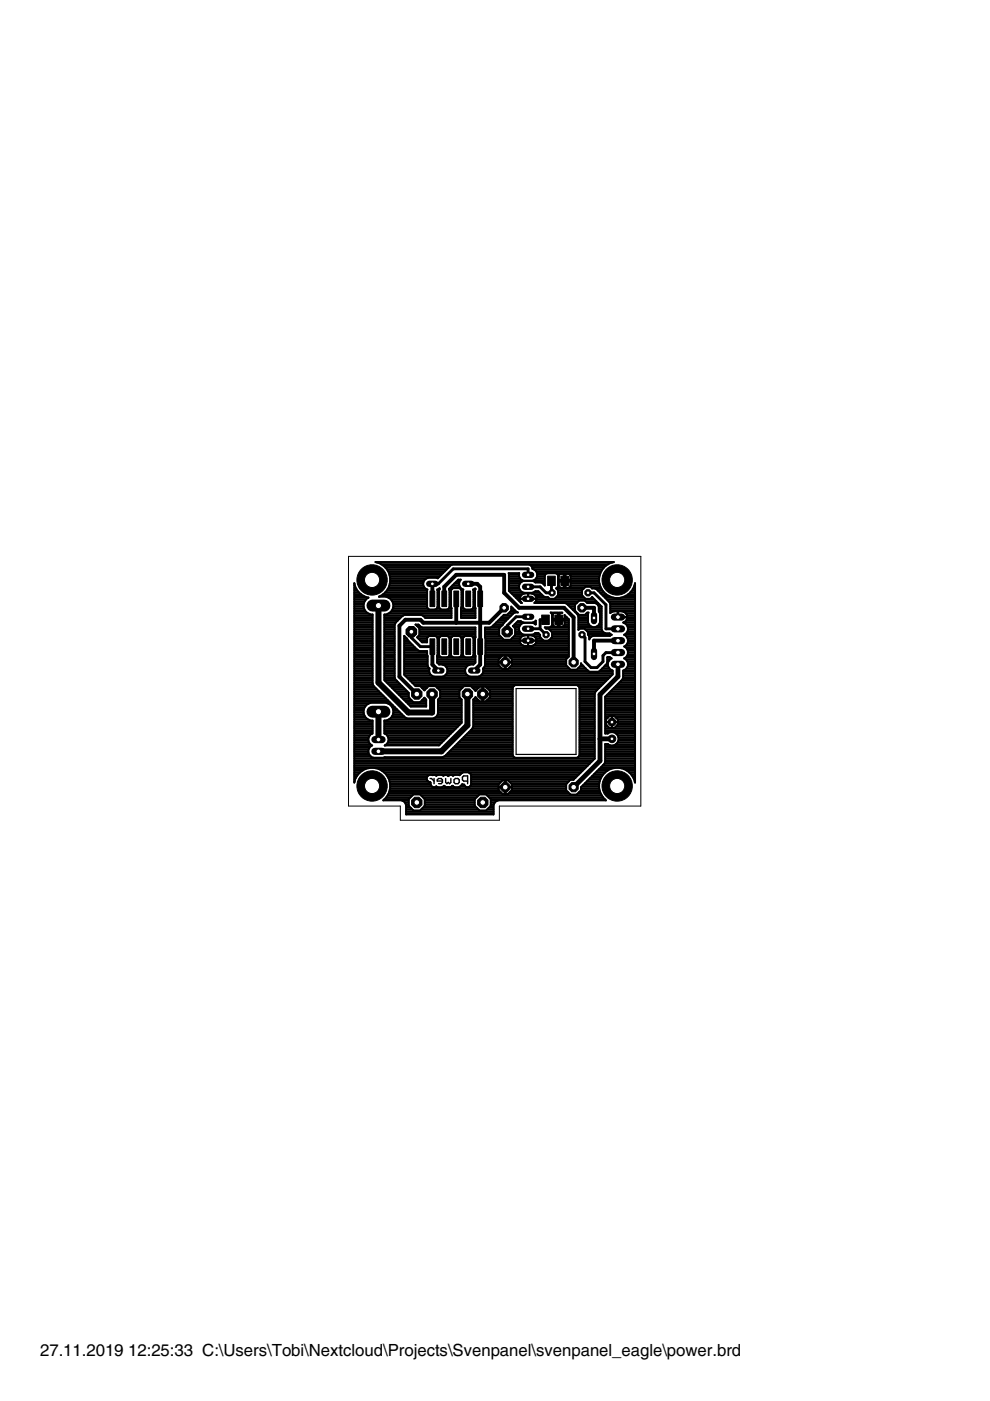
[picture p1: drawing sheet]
<svg xmlns="http://www.w3.org/2000/svg" width="210mm" height="297mm" viewBox="0 0 210 297" stroke-linecap="round" stroke-linejoin="round" font-family="sans-serif">
<defs><g id="words">
<g font-size="4.1">
<text x="8.5" y="287.5">27.11.2019</text>
<text x="27.2" y="287.5">12:25:33 C:\Users\Tobi\Nextcloud\Projects\Svenpanel\svenpanel_eagle\power.brd</text>
</g>
</g></defs>
<path d="M91.2 165.1h.3l.5 .5M92 165.1v1.1M93.8 165.6h-1.1v-.3l.3-.2h.5l.3 .2v.6l-.3 .3h-.5M94.5 165.1v.8l.3 .3 .2-.3 .3 .3 .3-.3v-.8M96.5 165.1h.6l.3 .2v.6l-.3 .3h-.6l-.2-.3v-.6zM99.1 165.6h-.8l-.3-.3v-.5l.3-.3h.8v1.7" fill="none" stroke="#000" stroke-width=".3"/>
<g fill="#000" stroke="#000" stroke-width=".21">
<path d="M91.2 125.3h1v3.3h-1zM91.2 135.4h1v3.3h-1zM93.7 125.3h1v3.3h-1zM93.7 135.4h1v3.3h-1zM96.2 125.3h1v3.3h-1zM96.2 135.4h1v3.3h-1zM98.8 125.3h1v3.3h-1zM98.8 135.4h1v3.3h-1zM101.3 125.3h1v3.3h-1zM101.3 135.4h1v3.3h-1zM114.9 130.4h1.6v2h-1.6zM116.1 122.2h1.6v1.9h-1.6z"/>
<path d="M117.6 130.4h1.7v2h-1.7zM118.9 122.2h1.6v1.9h-1.6z"/>
</g>
<path d="M80.2 128.4v16.3l6.4 6.4h5v-3.9M98.6 123.8h1.3M80.2 150.9v5.9M99.1 147.2v6.6l-5.5 5.5h-13.4" fill="none" stroke="#000" stroke-width="1.3"/>
<g fill="none" stroke="#000" stroke-width=".42">
<path d="M79.9 119.3h49.9M80.8 119.6h48.1M81.4 120h14M112.6 120h15.8M75.1 127.9h2.1M75.1 139.1h3.9M75.1 132.4h3.9M75.1 134.6h3.9M75.1 134.2h3.9M75.1 131.6h3.9M75.1 130.9h3.9M75.1 139.8h3.9"/>
<path d="M75.1 139.5h3.9M75.1 138.7h3.9M75.1 138.3h3.9M75.1 138h3.9M75.1 137.6h3.9M75.1 137.2h3.9M75.1 136.8h3.9M75.1 136.5h3.9M75.1 136.1h3.9M75.1 135.7h3.9M75.1 135.3h3.9M75.1 135h3.9"/>
<path d="M75.1 133.9h3.9M75.1 133.5h3.9M75.1 133.1h3.9M75.1 132.7h3.9M75.1 132h3.9M75.1 131.2h3.9M75.1 130.5h3.9M75.1 130.1h3.1M75.1 129.7h2.5M75.1 129.4h2.2M75.1 129h2.1M75.1 128.6h2"/>
<path d="M75.1 128.2h2M75.1 127.5h2.2M75.1 127.1h2.5M75.1 126.7h3M75.1 126.4h2.1M75.1 126h1.4M75.1 125.6h1M75.1 125.2h.7M75.1 124.9h.5M75.1 124.5h.3M75.1 124.1h.1M75.1 123.7h.1"/>
<path d="M76.5 126l.9 .5 .7 .2a1.88 1.88 0 0 0-1 2.1 1.88 1.88 0 0 0 1.9 1.5v14.7l.2 .4 6.7 6.7 .4 .2h5.6l.8-.5 .2-.5v-3l.4-.4v-1.4l-1-1M76.5 126l-.7-.7-.5-.9-.2-.7v42.2a3.9 3.9 0 0 1 5.8-2.5 3.9 3.9 0 0 1 .4 6.3h3.8l.5 .2 .5 .8v2h18.5v-2l.6-.8 .4-.2h22.9a3.9 3.9 0 0 1 .3-6.4 3.9 3.9 0 0 1 5.8 2.6v-42.2a3.8 3.8 0 0 1-6.1 2.3M80.6 126.4h10M81.2 126l-.9 .5h1.6a1.9 1.9 0 0 1 1.5 2.1 1.9 1.9 0 0 1-1.9 1.7v13.9l5.6 5.6h3.3v-1.5l-.4-.4-.9 1M81.3 126h9.3M81.5 139.1h2.2M81.5 132.4h2.2M81.5 134.6h2.2M81.5 134.2h2.2M81.5 131.6h2.8M81.5 130.9h3.5M81.5 139.8h2.2"/>
<path d="M81.5 139.5h2.2M81.5 138.7h2.2M81.5 138.3h2.2M81.5 138h2.2M81.5 137.6h2.2M81.5 137.2h2.2M81.5 136.8h2.2M81.5 136.5h2.2M81.5 136.1h2.2M81.5 135.7h2.2M81.5 135.3h2.2M81.5 135h2.2"/>
<path d="M81.5 133.9h2.2M81.5 133.5h2.2M81.5 133.1h2.2M81.5 132.7h2.2M81.5 132h2.4M81.5 131.2h3.2M81.5 130.5h4M81.6 125.6h9M81.7 120.4h13.3M82 125.2h8.6M82 120.8h12.7M82.2 124.9h8.1"/>
<path d="M82.3 121.1h12M82.3 130.1h13.4M82.4 126.7h8.2M82.4 124.5h7.5M82.5 121.5a3.9 3.9 0 0 1-1.3 4.5M82.5 121.5a3.9 3.9 0 0 0-2.9-2.3h50.6a3.8 3.8 0 0 0-3.1 2.9 3.8 3.8 0 0 0 1.4 3.9M82.5 121.5h11.4M82.5 124.1h7.3M82.6 121.9h11M82.6 123.7h7.1M82.7 122.3h10.5M82.7 123h7.3"/>
<path d="M82.7 123.4h7.1M82.7 122.6h7.8M82.8 129.7h12.9M82.9 127.1h7.7M83.1 129.4h12.6M83.2 127.5h7.4M83.3 129h7.4M83.3 127.9h7.3M83.4 128.6h7.2M83.4 128.2h7.2M85.7 139.1h5M85.7 139.8h5"/>
<path d="M85.7 139.5h5M85.7 138.7h4.9M85.7 138.3h4.9M85.7 138h3.1M85.7 137.6h2.6M85.7 137.2h2.2M85.7 136.8h1.9M85.7 136.5h1.5M85.7 136.1h1.1M85.7 135.7h.7M85.7 135.3h.5M85.7 135h.2"/>
<path d="M86.4 135.7l2.2 2.2 .3 .1h1.7v1.1M86.4 135.7l-.7-.9v8.3l2.4 2.4h20.8M88.4 132.7h.6M88.6 135h2.2M88.7 135.3h1.9M88.8 133.1h12M88.9 132.6h.1M88.9 134.6h11.9M88.9 134.2h11.9M88.9 133.9h11.9M88.9 133.5h11.9M89 135.7h1.6"/>
<path d="M89.4 136.1h1.2M89.6 130.5h6.1M90 130.9h5.7M90.6 135.3l.4-.4h1.3l.5 .4M90.7 139.1v2l.4 .7-.1 .6M92.6 135h.7M92.6 129h.6M92.7 139.1h.5M92.7 139.1v1.4l.4 .4a1.33 1.33 0 0 1 1.7 .9 1.33 1.33 0 0 1-.9 1.6h-1.9l-.5-.1-.5-.9M92.7 139.1h.1M92.7 139.8h8.1M92.7 139.5h8.1"/>
<path d="M92.8 127.9h.3M92.8 135.3l-.1 3.8M92.8 138.7h.3M92.8 138.3h.3M92.8 138h.3M92.8 137.6h.3M92.8 137.2h.3M92.8 136.8h.3M92.8 136.5h.3M92.8 136.1h.3M92.8 135.7h.3M92.8 135.3h.3"/>
<path d="M92.8 128.6h.3M92.8 128.2h.3M92.8 127.5h.3M92.8 127.1h.3M92.8 126.7h.3M92.8 126.4h.3M92.8 126h.3M92.8 125.6h.3M92.8 125.2h.3M93 124.9h.2M93.1 135.3l.5-.4h1.2l.5 .4M93.1 135.3l.1 3.8"/>
<path d="M93.2 139.1l.4 .3h1.2l.4-.3M95.1 135h.7M95.2 129h.5M95.2 124.9h.6M95.2 139.1h.5M95.3 127.9h.3M95.3 135.3l-.1 3.8M95.3 138.7h.3M95.3 138.3h.3M95.3 138h.3M95.3 137.6h.3M95.3 137.2h.3"/>
<path d="M95.3 136.8h.3M95.3 136.5h.3M95.3 136.1h.3M95.3 135.7h.3M95.3 135.3h.3M95.3 128.6h.3M95.3 128.2h.3M95.3 127.5h.3M95.3 127.1h.3M95.3 126.7h.3M95.3 126.4h.3M95.3 126h.3"/>
<path d="M95.3 125.6h.3M95.3 125.2h.3M95.6 124.5h1.9M95.6 135.3l.5-.4h1.3l.5 .4M95.6 135.3l.1 3.8M95.7 128.9l-.1-3.7 .5-.5h1.3l.5 .5-.1 3.7M95.7 128.9v2.1h-5.5l-.5-.5-.4-.1h-3.6l-.3 .1-1.6 1.6-.1 .4v11.2l.4 .6M95.7 128.9v.1M95.7 139.1l.4 .3h1.3l.4-.3M95.9 124.1h1.5M96.3 123.7h1M96.7 123.4h.7"/>
<path d="M97 123h.6M97.5 124.5a1.24 1.24 0 0 1 .2-1.6h-.5l-2 1.9 .1 3.9-.5 .5h-1.2l-.4-.3v-4.2l-.2 .2M97.5 124.5l.4 .4M97.6 135h.8M97.7 124.9h.2M97.7 128.9v2.1h3.1v-2.1M97.7 128.9h.1M97.7 130.9h3.1M97.7 130.5h3.1M97.7 130.1h3.1M97.7 129.7h3.1M97.7 129.4h3.1"/>
<path d="M97.7 129h.6M97.8 139.1h.5M97.9 127.9h.3M97.9 135.3l-.1 3.8M97.9 138.7h.3M97.9 138.3h.3M97.9 138h.3M97.9 137.6h.3M97.9 137.2h.3M97.9 136.8h.3M97.9 136.5h.3M97.9 136.1h.3"/>
<path d="M97.9 135.7h.3M97.9 135.3h.3M97.9 128.6h.3M97.9 128.2h.3M97.9 127.5h.3M97.9 127.1h.3M97.9 126.7h.3M97.9 126.4h.3M97.9 126h.3M97.9 125.6h.3M97.9 125.2h.3M97.9 124.9l.3 .1 .1 3.9 .4 .3h1.2l.5-.5-.1-3.7 .5-.2v4.1"/>
<path d="M98.2 135.3l.5-.4h1.2l.5 .4M98.2 135.3l.1 3.8M98.3 139.1l.4 .3h1.2l.4-.3M100.2 135h.6M100.3 129h.5M100.3 139.1h.5M100.4 127.9h.3M100.4 135.3l-.1 3.8M100.4 138.7h.3M100.4 138.3h.3M100.4 138h.3M100.4 137.6h.3"/>
<path d="M100.4 137.2h.3M100.4 136.8h.3M100.4 136.5h.3M100.4 136.1h.3M100.4 135.7h.3M100.4 135.3h.3M100.4 128.6h.3M100.4 128.2h.3M100.4 127.5h.3M100.4 127.1h.3M100.4 126.7h.3M100.4 126.4h.3"/>
<path d="M100.4 126h.3M100.4 125.6h.3M100.4 125.2h.3M100.6 124.9h.2M100.7 135.3l.1 3.8M100.8 135.1v-2h-11.2l-.9-.7h-.6l.8 .8v1.4l-.5 .5 1.1 1.1h1.1v-.9M100.8 139.1v1.4l-.4 .4a1.33 1.33 0 0 0-1.8 .9 1.33 1.33 0 0 0 1 1.6h1.9l.4-.1 .6-.9M100.8 128.9v.1M100.8 135.1h.1M100.8 135.1l-.1 .2M100.8 139.1h.1M102.8 139.1v2l-.4 .7 .1 .6"/>
<path d="M102.8 135.1h.1M102.8 134.6h3M102.8 134.2h3M102.8 139.8h2.9M102.8 139.5h3.3M102.8 135h3.4M102.8 133.9h3M102.8 133.5h3M102.8 133.1h3.2M102.8 135.1l.1 .2M102.9 135.3l-.1 3.8M102.9 138.7h17.7"/>
<path d="M102.9 138.3h17.7M102.9 138h17.7M102.9 137.6h17.7M102.9 137.2h17.7M102.9 136.8h7.9M102.9 136.5h7.5M102.9 136.1h7.3M102.9 135.7h7.3M102.9 135.3h3.6M104.5 132.7h1.8M104.6 132.6l-.7 .5h-1.1v2M104.6 132.6h.1"/>
<path d="M104.6 132.6l2.2-2.2h.7l.9-.9v-.9l1.4 1.3-.9 .1-3.1 3.2v1.4l1 1h1.4l1-1v-1.4l-.4-.5M104.8 132.4h1.9M105.2 132h1.7M105.6 131.6h1.7M105.7 139.8l.8-.8h.5v2.8h-.5l-.8-.8M105.7 139.8v.5h2.8v-.5M106 131.2h1.7M106.3 130.9h1.7M106.4 139.1h-3.6M106.7 130.5h1.7M107 139.1h.2M107 139.8h.2"/>
<path d="M107 139.5h.2M107.8 130.1h1M107.8 139.1h12.8M107.9 125.3l2.7 2.5a1.09 1.09 0 0 1-.2-1.4M107.9 123h2.8M107.9 125.2h2.4M107.9 124.9h2.2M107.9 124.5h2.1M107.9 124.1h2.2M107.9 123.7h2.3M107.9 123.4h2.7M107.9 122.6h2.4"/>
<path d="M107.9 122.3h2.2M107.9 121.9h2.1M108.1 129.7h1.4M108.2 139.5h12.1M108.3 125.6h2.6M108.4 129.4h.7M108.4 129h.4M108.5 135.3h1.8M108.5 139.8l-.8-.8h-.5v2.8h.5l.8-.8M108.5 139.8h11.5M108.6 126h2.1M108.8 132.7h1.4"/>
<path d="M108.9 135h1.7M109 126.4h1.4M109.1 133.1h.9M109.1 132.4h1.4M109.2 134.6h5.3M109.2 134.2h1.2M109.2 133.9h1M109.2 133.5h.8M109.4 126.7h.8M109.5 132h1.4M109.8 127.1h.4M110.1 127.5h.2"/>
<path d="M110.2 127h3.5M110.2 135.8h3.5M110.2 136.1a1.08 1.08 0 0 0 1 .8h1.5a1.08 1.08 0 0 0 1-.8M110.2 122.6l-.2-.5 .1-.6h-2.3l.1 3.8M110.2 122.6l.9 .5M110.6 135l.4-.3h1.7a1.13 1.13 0 0 1 1 1.4M110.6 135l-.4 .6v.5M110.7 126l.5-.2h1.5l.5 .2M110.7 126l-.3 .4M111.1 123.1a1.3 1.3 0 0 0-1.1 1.3 1.3 1.3 0 0 0 1.1 1.3h1.8l.6-.4h.6l1.2 1.1 .9 .2 .3 .4h1.1l.7-.8v-1l-.4-.5 .4-.4-.1-2.5-.4-.3-2 .1-.3 .4v2.1M111.1 132a1.3 1.3 0 0 0-1.1 1.3 1.3 1.3 0 0 0 1.1 1.3M111.1 123.1h1.8"/>
<path d="M111.1 132l-.7-.3h-.6l-1 1M111.1 132h1.8M112 125.8v1.2M112 134.7v2.2M112 136.8h.1M112 136.5h.1M112 136.1h.1M112 135.7h.1M112 135.3h.1M112 135h.1M112 126.7h.1M112 126.4h.1"/>
<path d="M112 126h.1M112.9 120.4h15.1M112.9 132l.6 .4M112.9 123.1l.6 .4h1.2l.8 .6M113 132h.6M113.1 125.6h1.3M113.1 136.8h7.5M113.2 126h1.6M113.2 126l.4 .4M113.2 120.8h14.5M113.2 123h2.3M113.3 135h1.2"/>
<path d="M113.4 123.4h2.1M113.5 134.2h.7M113.5 134.2l-.6 .4M113.6 136.5h7M113.6 126.4a1.09 1.09 0 0 1-.3 1.4h6.5l.4 .2 2.3 2.3 .1 .4v2.8l.3-.2h1l.8 .7v.5l.2 .5M113.6 131.6h.1M113.6 126.4h1.6M113.6 131.6l-.7 .4M113.6 131.6v.8h-.1M113.6 127.5h9M113.6 135.3h1.2M113.7 121.1h13.8"/>
<path d="M113.7 122.6h1.8M113.7 122.6l-.8 .5M113.7 122.6a1.3 1.3 0 0 0-.8-2 .87 .87 0 0 0-.7-.9h-16.3l-.3 .1-2.8 2.8-2.1-.1a1.28 1.28 0 0 0-1 1.2 1.28 1.28 0 0 0 .9 1.3v3.9l.4 .3h1.3l.5-.5-.1-3.7 .3-.1M113.7 136.1h6.9M113.7 127.1h12.4M113.7 126.7h2.6M113.7 135.7h1.4M113.9 122.3h1.6M113.9 121.5h13.4M113.9 121.9h1.7M114.1 134.2l.4 .4M115.1 123.7h.4"/>
<path d="M115.5 124.1h.1M115.6 133.1h5M116.4 135.7h4.2M116.5 133.5h4.1M116.8 135.3h3.8M116.9 133.9h3.7M117 132.7l-.4 .3h-1.1l.3 .3h.5l.8 .7v1.1l-.8 .7h-1l-.8-.7v-.5M117 132.7h.3M117 130.1h.3M117.1 132.4h.1M117.1 134.6h3.5M117.1 134.2h3.5"/>
<path d="M117.1 131.6h3.5M117.1 130.9h.1M117.1 135h3.5M117.1 132h.1M117.1 131.2h1.2M117.1 130.5h.1M117.3 130.1l.3-.2h.7v2.9h-.7l-.3-.1-.1-1.1M117.3 130.1l-.1 1.1h2.5v-.8l.9 .9v7.9l-.6 .6v1.3l1 .9h1.3l.9-.9v-.5l1.6 1.7 .3 .2M117.8 126.7h6.1M118 124.9h5.7M118.2 126.4h5.3M118.2 124.5h.4"/>
<path d="M118.3 132.4h.3M118.3 130.9h.3M118.3 132.7h.3M118.3 132h.3M118.3 130.5h.3M118.3 130.1h.3M118.3 121.9h.3M118.3 123h8.7M118.3 126h5.1M118.3 125.6h5.1M118.3 125.2h5.1M118.3 124.1h.2"/>
<path d="M118.3 123.7h.2M118.3 123.4h.2M118.3 122.6h.2M118.3 122.3h.2M118.6 121.9l.3-.2h.6v2.9l-.9-.1M118.6 121.9l-.1 1.1M118.6 124.5l-.1-.3v-.9h2.5v.9l-.2 .3M118.6 131.2h1.9M119.5 124.5h.4M119.5 124.1h.4M119.5 123.7h.4M119.5 123.4h.4"/>
<path d="M119.5 122.6h.4M119.5 122.3h.4M119.5 121.9h.4M119.5 132.7h1.1M119.7 131.6l-.1 1.1-.3 .1h-.7v-2.9h.6h-2.4l.3 .4-.1 2.4M119.7 132.4h.9M119.7 130.9h.5M119.7 132h.9M119.7 130.5h.1M119.8 127.9h2.5M120.4 128.2h1.5M120.8 128.6h1.1"/>
<path d="M120.8 124.5h3.3M120.9 121.9l-.3-.2h-.7v2.9l.9-.1M120.9 121.9l.1 1.1M120.9 121.9h6.3M121 124.1h6.2M121 123.7h6.1M121 123.4h6M121 122.6h6M121 122.3h6.1M121.2 129h.7M121.5 129.4h.4M121.9 128.2l.9-.8h1.2l.5 .4h1.6l.4 .2a1.7 1.7 0 0 1 .5 1.6l.2 .5"/>
<path d="M121.9 128.2v1.3l.9 .9h1.2l.5-.5h.3l-.1 .2M121.9 129.7h.3M122.3 130.1h.2M122.6 130.5h2.1M122.6 132.4h2.2M122.6 131.6h2.1M122.6 130.9h2.1M122.6 133.5h.1M122.6 133.1h5M122.6 132.7h2.6M122.6 132h2.1M122.6 131.2h2.1"/>
<path d="M124.1 133.5h3.5M124.1 127.5h2.3M124.3 130.1h.4M124.5 133.9h3.2M124.7 130.1v1.9a1.3 1.3 0 0 0 1.2 1 1.3 1.3 0 0 0 1.3-1v-1.9M124.7 134.2h3.6M124.7 134.6h4.9M124.9 135h.5M124.9 135.3h.1M125.3 124.5h2M125.3 135l-.4 .6v-.6M125.4 126.7h.3"/>
<path d="M126.2 127.9h.6M126.3 124.9h1.3M126.7 132.7h.9M126.7 128.2h.5M126.8 125.2h1M126.9 128.6h.7M127 129.4h.6M127 129h.6M127 132.4h.6M127 129.7h.6M127.2 125.6h.9M127.2 132h.4"/>
<path d="M127.2 130.1h.4M127.2 131.6h.4M127.2 130.9h.4M127.2 131.2h.4M127.2 130.5h.4M127.5 126h1M127.6 128.6l-2-2-.4 .4h-1.1l-.7-.8v-1l.7-.8h1.1l.3 .4 .9 .1 2.8 2.8 .2 .3v2l.6-.4h1v1.2h2M127.6 128.6v4.9M127.6 133.5l.4 .6 .3 .2h.9l.5 .3-.4 .2h-3.6l-.4 .2M127.9 126.4h1.2M128.3 126.7h1.9M128.7 127.1h5.9"/>
<path d="M128.8 139.8h.5M128.8 139.5h.6M129 127.5h5.6M129.3 127.9h5.3M129.4 129.7h.3M129.4 129.4h5.2M129.4 129h5.2M129.4 128.6h5.2M129.4 128.2h5.2M131 130.5h.1M131 130.1h.1M131 129.7h.1"/>
<path d="M131.5 126.7h3.1M132.2 132h2.4M132.3 129.7h2.3M132.3 134.6a1.37 1.37 0 0 1 .8 1.5M132.4 134.6h2.2M132.6 139.5h2M132.6 137.2h2M132.6 126.4h2M132.7 136.8h1.9M132.7 131.6h1.9M132.7 139.8h1.9M132.7 132.4h1.9"/>
<path d="M132.8 130.1h1.8M132.8 134.2h1.8M132.8 135h1.8M132.9 139.1l-.6 .5 .6 .5 .2 .5M132.9 131.2h1.7M132.9 139.1h1.7M132.9 137.6h1.7M132.9 130.5h1.7M133 130.9a1.15 1.15 0 0 1-.9 1.1l.8 .6 .2 .5M133 130.7v.1M133 130.7a1.24 1.24 0 0 0-1.1-1.1h-.8v1.3h3.5M133 136.5h1.6"/>
<path d="M133 132.7h1.6M133.1 135.3h1.5M133.1 133.9h1.5M133.1 138.7h1.5M133.1 138h1.5M133.1 133.1a1.32 1.32 0 0 1-.8 1.5M133.1 136.1l-.2 .5-.6 .5a1.37 1.37 0 0 1 .6 2M133.1 138.3h1.5M133.1 136.1h1.5M133.1 135.7h1.5M133.1 133.5h1.5M133.1 133.1h1.5"/>
<path d="M133.2 126h1.4M133.6 125.6h1M134 125.2h.6M134.2 124.9h.4M134.4 124.5h.2M134.5 124.1h.1M134.6 123.7h.1M75.1 148.8h7.5M75.1 145.5h4.1M75.1 142.5h3.9M75.1 151.8h2.2M75.1 159.7h3"/>
<path d="M75.1 159.3h3M75.1 158.9h3M75.1 158.6h3.2M75.1 158.2h3.6M75.1 157.8h3.4M75.1 157.4h3.2M75.1 157.1h3M75.1 156.7h3M75.1 156.3h3.1M75.1 155.9h3.3M75.1 155.6h3.8M75.1 155.2h3.9"/>
<path d="M75.1 154.8h3.9M75.1 154.4h3.9M75.1 154.1h3.9M75.1 153.7h3.9M75.1 153.3h3.9M75.1 153h3.9M75.1 152.6h3M75.1 152.2h2.5M75.1 151.4h2.1M75.1 151.1h2M75.1 150.7h2M75.1 150.3h2.1"/>
<path d="M75.1 149.9h2.2M75.1 149.6h2.5M75.1 149.2h3M75.1 148.4h7.1M75.1 148.1h6.7M75.1 147.7h6.4M75.1 147.3h6M75.1 147h5.6M75.1 146.6h5.2M75.1 146.2h4.9M75.1 145.8h4.5M75.1 145.1h3.9"/>
<path d="M75.1 144.7h3.9M75.1 144.3h3.9M75.1 144h3.9M75.1 143.6h3.9M75.1 143.2h3.9M75.1 142.8h3.9M75.1 142.1h3.9M75.1 141.7h3.9M75.1 141.3h3.9M75.1 141h3.9M75.1 140.6h3.9M75.1 140.2h3.9"/>
<path d="M78.1 157.1a1.34 1.34 0 0 1 .9-1.6v-2.7a1.89 1.89 0 0 1-1.9-1.7 1.89 1.89 0 0 1 1.5-2.1h3.3a1.89 1.89 0 0 1 1.5 2.1 1.89 1.89 0 0 1-1.9 1.7v2.7a1.34 1.34 0 0 1 .9 1.6M78.1 157.1l.2 .5 .6 .5a1.33 1.33 0 0 0-.6 2M81.5 142.5h2.2M81.5 155.2h14.4M81.5 154.8h14.8M81.5 154.4h15.2M81.5 154.1h15.5M81.5 153.7h15.9M81.5 153.3h16.3M81.5 153h16.4M81.5 144h2.3M81.5 143.6h2.2"/>
<path d="M81.5 143.2h2.2M81.5 142.8h2.2M81.5 142.1h2.2M81.5 141.7h2.2M81.5 141.3h2.2M81.5 141h2.2M81.5 140.6h2.2M81.5 140.2h2.2M81.6 158.1h.1M81.6 155.6h14M81.6 144.3h2.5M81.9 157.8h11.4"/>
<path d="M82 144.7h2.5M82.1 155.9h13.1M82.2 157.4h11.5M82.3 156.3h12.5M82.3 149.2h.7M82.4 152.6h15.5M82.4 145.1h2.5M82.4 157.1l-.2 .5-.6 .5M82.4 157.1h11.7M82.4 156.7h12M82.7 145.5h2.5M82.8 149.6h.5"/>
<path d="M82.9 152.2h3.2M83.1 145.8h2.5M83.2 151.8h2.4M83.2 149.9h.5M83.3 151.4h1.9M83.3 150.3h.8M83.4 151.1h1.4M83.4 150.7h1.1M83.5 146.2h2.5M83.9 146.6h2.5M84.1 144.3l2.6 2.6v1l1 1M84.2 147h2.5"/>
<path d="M84.6 147.3h2.1M85 147.7h1.7M85.4 148.1h1.5M85.7 142.5h5.3M85.7 142.8h5.5M85.7 142.1h5.3M85.7 141.7h5.3M85.7 141.3h5M85.7 141h5M85.7 140.6h5M85.7 140.2h5M85.7 148.4h1.5"/>
<path d="M85.9 143.2h5.6M86.1 148.8h4.3M86.2 143.6h43.1M86.5 149.2h3.9M86.6 144h42.3M86.8 149.6h3.6M87 144.3h41.5M87.4 144.7h40.8M87.7 145.1h40.1M89.1 145.5l.9 .9 .9-.9M89.5 145.8h1M89.5 148.4h.9"/>
<path d="M89.8 146.2h.4M89.9 148.1h.2M92.1 152.2h5.8M92.6 151.8h5.3M92.7 145.8h5.3M92.7 140.2h8.1M92.8 140.6h7.9M92.8 151.4h5.1M92.9 148.8h5M92.9 151.1h5M92.9 150.7h5M92.9 150.3h5"/>
<path d="M92.9 149.9h5M92.9 149.6h5M92.9 149.2h5M92.9 148.4h5M93.1 146.2h4.6M93.1 148.1h4.5M93.3 147.7h4.1M93.3 147.3h4.1M93.3 147h4.1M93.3 146.6h4.1M94 141h5.5M94.4 143.2h4.7"/>
<path d="M94.6 141.3h4.3M94.7 142.8h4.1M94.8 141.7h3.9M94.8 142.5h3.8M94.9 142.1h3.7M95 159.7h13.7M95.3 159.3h13.4M95.7 158.9h13M96.1 158.6h12.6M96.5 158.2h12.2M96.8 157.8h11.9M97.2 157.4h11.5"/>
<path d="M97.6 157.1h11.1M98 156.7h10.7M98.3 156.3h10.4M98.4 145.5l-1 1v1.4l.5 .4v4.9l-4.8 4.9h-11.5M98.7 155.9h10M99.1 155.6h9.6M99.4 155.2h9.3M99.8 145.5l1 1 .9-.9h.6v1.5h1.6v-.6l-.9-.9h-.6v3.1h.6l.9-.9v-.5h-1.6v1.4h-.6l-.9-.9-.4 .5v5.7l-.2 .5-5.9 5.8-.5 .2h-12.2l-.3 .2h-2.1l-.5-.2-.4-.4M99.8 154.8h8.9M100.2 154.4h8.5M100.2 145.8h1.3M100.3 154.1h8.4"/>
<path d="M100.4 148.8h8.3M100.4 151.8h8.3M100.4 153.7h8.3M100.4 153.3h8.3M100.4 153h8.3M100.4 152.6h8.3M100.4 152.2h8.3M100.4 151.4h8.3M100.4 151.1h8.3M100.4 150.7h8.3M100.4 150.3h8.3M100.4 149.9h8.3"/>
<path d="M100.4 149.6h8.3M100.4 149.2h8.3M100.4 148.4h1.1M100.6 146.2h.5M100.6 148.1h.5M102 143.2h27.7M102.3 148.4h.1M102.3 148.1h.1M102.3 147.7h.1M102.3 147.3h.1M102.3 147h.1M102.3 146.6h.1"/>
<path d="M102.3 146.2h.1M102.3 145.8h.1M102.3 142.8h27.6M102.4 141.7h4M102.5 142.5h27.4M102.5 142.1h22M102.7 141.3h3.3M102.8 141h2.9M102.8 140.6h2.9M102.8 140.2h2.9M103.2 145.8h5.5M103.3 148.4h5.4"/>
<path d="M103.6 146.2h5.1M103.6 148.1h5.1M103.9 147.7h4.8M103.9 147.3h4.8M103.9 147h4.8M103.9 146.6h4.8M105.7 141v-.5h2.8v.5M107 141.7h.2M107 141.3h.2M107 141h.2M107 140.6h.2M107 140.2h.2"/>
<path d="M107.8 141.7h12.9M108.2 141.3h12.1M108.5 141h11.5M108.5 140.6h11.5M108.5 140.2h11.5M108.7 145.8l.6-.6h13l.6 .6M108.7 145.8v14.3M122.5 141.7h1.7M122.6 145.5h4.8M122.9 145.8h4.1M122.9 148.8h3.2M122.9 145.8v14.3"/>
<path d="M122.9 151.8h3.2M122.9 159.7h3.2M122.9 159.3h3.2M122.9 158.9h3.2M122.9 158.6h3.2M122.9 158.2h3.2M122.9 157.8h3.2M122.9 157.4h3.2M122.9 157.1h3.2M122.9 156.7h3.2M122.9 156.3h3.2M122.9 155.9h3.2"/>
<path d="M122.9 155.6h3.2M122.9 155.2h3.2M122.9 154.8h3.2M122.9 154.4h3.2M122.9 154.1h3.2M122.9 153.7h3.2M122.9 153.3h3.2M122.9 153h3.2M122.9 152.6h3.2M122.9 152.2h3.2M122.9 151.4h3.2M122.9 151.1h3.2"/>
<path d="M122.9 150.7h3.2M122.9 150.3h3.2M122.9 149.9h3.2M122.9 149.6h3.2M122.9 149.2h3.2M122.9 148.4h3.2M122.9 148.1h3.2M122.9 147.7h3.2M122.9 147.3h3.2M122.9 147h3.2M122.9 146.6h3.4M122.9 146.2h3.8"/>
<path d="M122.9 141.3h.9M123.2 141h.2M123.5 141.1h.1M124.5 142.1h.1M127.3 142.1h2.4M127.7 141.7h1.5M128.1 141.3h.9M128.3 148.8h6.3M128.3 147.7v7.8h.6a1.42 1.42 0 0 1 1.8 .1 1.42 1.42 0 0 1 .2 1.8M128.3 151.8h6.3M128.3 159.7h6.3M128.3 159.3h6.3"/>
<path d="M128.3 158.9h6.3M128.3 158.6h6.3M128.3 158.2h6.3M128.3 157.8h.6M128.3 155.2h6.3M128.3 154.8h6.3M128.3 154.4h6.3M128.3 154.1h.6M128.3 153.7h.3M128.3 153.3h.2M128.3 153h.2M128.3 152.6h.2"/>
<path d="M128.3 152.2h.6M128.3 151.4h6.3M128.3 151.1h6.3M128.3 150.7h6.3M128.3 150.3h6.3M128.3 149.9h6.3M128.3 149.6h6.3M128.3 149.2h6.3M128.3 148.4h6.3M128.3 148.1h6.3M128.3 147.7h6.3M128.4 141.1h.1"/>
<path d="M128.4 141h.5M128.5 152.6v1l.7 .7h1.1l.7-.7v-1M128.5 153.1h2.5M128.7 140.6h.2M128.7 147.3h5.9M128.8 140.2h.2M128.9 140.6l.2-.5 .6-.5-.4-.3-.5 .1v1.1l-.2 .3-1.5 1.5-.4 .2M128.9 140.6a1.39 1.39 0 0 0 1 1.6v.8l-3.6 3.6-.2 .4v13.8M129.1 147h5.5M129.2 151.8l-.7 .8M129.5 146.6h5.1M129.8 151.8v2.5"/>
<path d="M129.8 154.1h.1M129.8 153.7h.1M129.8 153.3h.1M129.8 153h.1M129.8 152.6h.1M129.8 152.2h.1M129.8 146.2h4.8M130.2 145.8h4.4M130.3 151.8l.7 .8M130.6 154.1h4M130.6 145.5h4M130.6 157.8h4"/>
<path d="M130.6 152.2h4M130.6 155.6h4M130.9 153.7h3.7M130.9 157.4a1.41 1.41 0 0 1-2 .4h-.6v3.7l-.2 .4M130.9 157.4h3.7M131 145.1h3.6M131 155.9h3.6M131 153.3h3.6M131 153h3.6M131 152.6h3.6M131.1 157.1h3.5M131.1 156.3h3.5"/>
<path d="M131.1 156.7h3.5M131.3 144.7h3.3M131.7 144.3h2.9M132 144h2.6M132.1 142.5h2.5M132.1 143.6h2.5M132.1 143.2h2.5M132.1 142.8h2.5M132.3 142.1h2.3M132.8 141.7h1.8M133 140.2h1.6M133.1 141.3h1.5"/>
<path d="M133.1 140.6a1.39 1.39 0 0 1-1 1.6v1.5l-.1 .4-3.7 3.6M133.1 141h1.5M133.1 140.6h1.5M75.1 164.2h.8M75.1 165.7h.1M75.1 165.3h.2M75.1 164.9h.4M75.1 164.5h.6M75.1 163.8h1.2M75.1 163.4h1.7M75.1 163h2.4M75.1 162.7h49.1"/>
<path d="M75.1 162.3h49.5M75.1 161.9h49.9M75.1 161.5h50.3M75.1 161.2h50.7M75.1 160.8h51M75.1 160.4h3.6M75.1 160.1h3.2M80.3 163h43.6M81 163.4h42.5M81.5 163.8h16.5M81.5 169.4h5.2M81.9 169h5.2"/>
<path d="M82.1 164.5h8.6M82.1 168.7h5.3M82.3 164.9h8.2M82.4 168.3h38.4M82.5 167.9h23.6M82.5 165.3h8M82.6 165.7h8.2M82.6 167.5h23.2M82.7 166.1h8.6M82.7 166.8h8.9M82.7 167.2h23M82.7 166.4h8.6"/>
<path d="M85.4 169.8h1.3M85.9 170.2h.8M86 170.5h.7M86.1 172.4h18.5M86.1 172h18.5M86.1 171.7h1.4M86.1 171.3h1M86.1 170.9h.6M89.2 171.7h12.3M89.3 168.7h12.1M89.6 171.3h11.5M89.7 169h11.3"/>
<path d="M90 170.9h10.7M90 169.4h10.7M90.1 170.5h10.5M90.1 170.2h10.5M90.1 169.8h10.5M92.4 166.8h.2M92.5 166.8l1.2 .1 .4-.3 .2 .2M93.9 166.8h.5M94.1 160.4h14.8M94.3 166.8h1.4M94.3 166.8h.1M94.6 160.1h14.1"/>
<path d="M95.7 166.8h.4M95.7 166.8l.2-.2 .2 .2M96.1 166.8a1.48 1.48 0 0 0 1.9-.5h.4l.3 .5M96.1 166.8h.1M97.5 166.8h1.2M97.6 164.1l-.2 .3-1-.1-.3 .2a.69 .69 0 0 0-1.1 0 .87 .87 0 0 0-1-.1l-.3-.1h-.9l-.3 .2-.3-.2h-1.1a.82 .82 0 0 0-.6 .9 .82 .82 0 0 0 .8 .7 .78 .78 0 0 0 .3 .9 .78 .78 0 0 0 .9 0M97.6 164.1l-15.7 .1M97.9 166.4h.5M97.9 163.9l1.4-.2 .5 .4 .1 2.2-.3 .5M97.9 163.9h.1M97.9 163.9l-.3 .2M98.7 166.8h.9"/>
<path d="M99.4 163.8h23.7M99.5 166.8h20.5M99.8 164.2h23M99.8 166.4h5.9M99.9 166.1h6.1M99.9 165.7h6.4M99.9 165.3h21.7M99.9 164.9h22.1M99.9 164.5h22.5M103.3 171.7h1.3M103.3 168.7h24.3M103.6 171.3h1"/>
<path d="M103.7 169h24.1M104 170.9h.6M104 169.4h24.2M104.1 170.5h.6M104.1 170.2h.8M104.1 169.8h1.3M105.7 166.8v-.5l.8-.8h.5v2.8M106.5 168.3l-.8-.8v-.5h2.8v.5l-.8 .8M107 167.9h.2M107 167.5h.2M107 167.2h.2M107 166.4h.2"/>
<path d="M107 166.1h.2M107 165.7h.2M107.9 165.7h12.7M108.1 167.9h12.3M108.3 166.1h11.9M108.5 167.5h11.5M108.5 166.8v-.5l-.8-.8h-.5v2.8M108.5 167.2h11.5M108.5 166.4h11.5M108.7 160.1l.3 .5 .3 .1h13l.6-.6M120 167.5l1 1h1.3l.9-1M122.4 168.3h5"/>
<path d="M122.7 160.4h3.4M122.8 167.9h4.4M122.9 160.1h3.2M123.2 167.5h3.9M123.2 167.2h3.8M123.3 166.8h3.7M123.7 166.4h3.3M124 166.1h3.1M124.4 165.7h2.7M124.8 165.3h2.5M125.2 164.9h2.2M125.5 164.5h2.1"/>
<path d="M125.9 164.2h2M126.1 160.8l-4.5 4.5h-.6l-1 .9v1.3M126.3 163.8h2M126.7 163.4h2.1M127 163h2.5M127.4 162.7h7.2M127.8 162.3h6.8M128.1 161.9l-4.9 5v.6M128.2 161.9h6.4M128.3 161.5h6.3M128.3 161.2h6.3M128.3 160.8h6.3"/>
<path d="M128.3 160.4h6.3M128.3 160.1h6.3M132.3 163h2.3M132.9 163.4h1.7M133.4 163.8h1.2M133.8 164.2h.8M134.1 164.5h.5M134.3 164.9h.3M134.5 165.3h.1M134.6 165.7h.1"/>
<circle cx="88.4" cy="170.1" r="1.84"/>
<circle cx="102.4" cy="170.1" r="1.83"/>
</g>
<path d="M91.7 123.8v3.2M91.7 137.1v3.8l1.2 1.3M94.2 127v-2.6l2.5-2.5h10.2v3.8l3.2 3.2h9.5l2 2v9.5M96.7 127v5M99.3 123.8h1.9l.6 .6v16.5l-1.3 1.3M106.9 128.9l-3.2 3.1h-13.9l-.7-.6h-3.1l-1.3 1.3v10.8l3.7 3.7M123.4 128.9h2.5v2.1M131 135.8h-5.1v2.8M131 138.3v.1" fill="none" stroke="#000" stroke-width=".83"/>
<path d="M87.2 133.9v1.3l1.9 1.9h2.6M112 121.9v-1.3h-15.9l-3.2 3.2h-1.2M112 133.3h2.5M112 130.8h-2.6l-1.9 1.9v1.2M114.5 133.3l1.3 1.3M115.7 131.4h-1.2v1.9M116.9 123.1v2.5l.2 .1h-1.3l-1.3-1.3h-2.5M123.4 134.6l.6 .6v5.1l1.3 1.2h1.3l1.2-1.2v-1.3l.7-.6 2.5-.1M124.7 125.7h1.2l2.6 2.5v5.1M128.5 133.3h.1M128.5 133.3h2.5" fill="none" stroke="#000" stroke-width=".61"/>
<path d="M127.2 156.7h2.6M131 140.8v2.6l-3.8 3.9v14l-5.6 5.6" fill="none" stroke="#000" stroke-width="1"/>
<path d="M109.4 146h12.7v14h-12.7z" fill="none" stroke="#000" stroke-width=".25"/>
<circle cx="99.3" cy="123.8" r=".4" fill="#fff" stroke="#000" stroke-width=".21"/>
<path d="M91 123.8h1.3" fill="none" stroke="#000" stroke-width="1.3"/>
<circle cx="91.7" cy="123.8" r=".4" fill="#fff" stroke="#000" stroke-width=".21"/>
<path d="M99.9 142.2h1.3" fill="none" stroke="#000" stroke-width="1.3"/>
<circle cx="100.5" cy="142.2" r=".4" fill="#fff" stroke="#000" stroke-width=".21"/>
<path d="M92.3 142.2h1.3" fill="none" stroke="#000" stroke-width="1.3"/>
<circle cx="92.9" cy="142.2" r=".4" fill="#fff" stroke="#000" stroke-width=".21"/>
<circle cx="107.1" cy="140.4" r="1.05" fill="#000" stroke="#000" stroke-width=".21"/>
<circle cx="107.1" cy="140.4" r=".59" fill="#fff" stroke="#000" stroke-width=".21"/>
<circle cx="107.1" cy="166.9" r="1.05" fill="#000" stroke="#000" stroke-width=".21"/>
<circle cx="107.1" cy="166.9" r=".59" fill="#fff" stroke="#000" stroke-width=".21"/>
<circle cx="121.6" cy="166.9" r="1.05" fill="#000" stroke="#000" stroke-width=".21"/>
<circle cx="121.6" cy="166.9" r=".59" fill="#fff" stroke="#000" stroke-width=".21"/>
<circle cx="121.6" cy="140.4" r="1.05" fill="#000" stroke="#000" stroke-width=".21"/>
<circle cx="121.6" cy="140.4" r=".59" fill="#fff" stroke="#000" stroke-width=".21"/>
<circle cx="102.4" cy="170.1" r="1.2" fill="#000" stroke="#000" stroke-width=".21"/>
<circle cx="102.4" cy="170.1" r=".59" fill="#fff" stroke="#000" stroke-width=".21"/>
<circle cx="88.4" cy="170.1" r="1.2" fill="#000" stroke="#000" stroke-width=".21"/>
<circle cx="88.4" cy="170.1" r=".59" fill="#fff" stroke="#000" stroke-width=".21"/>
<circle cx="102.4" cy="147.2" r="1.2" fill="#000" stroke="#000" stroke-width=".21"/>
<circle cx="102.4" cy="147.2" r=".59" fill="#fff" stroke="#000" stroke-width=".21"/>
<circle cx="88.4" cy="147.2" r="1.2" fill="#000" stroke="#000" stroke-width=".21"/>
<circle cx="88.4" cy="147.2" r=".59" fill="#fff" stroke="#000" stroke-width=".21"/>
<circle cx="99.1" cy="147.2" r="1.2" fill="#000" stroke="#000" stroke-width=".21"/>
<circle cx="99.1" cy="147.2" r=".59" fill="#fff" stroke="#000" stroke-width=".21"/>
<circle cx="91.6" cy="147.2" r="1.2" fill="#000" stroke="#000" stroke-width=".21"/>
<circle cx="91.6" cy="147.2" r=".59" fill="#fff" stroke="#000" stroke-width=".21"/>
<path d="M79.5 159.3h1.5" fill="none" stroke="#000" stroke-width="1.5"/>
<circle cx="80.2" cy="159.3" r=".51" fill="#fff" stroke="#000" stroke-width=".21"/>
<path d="M79.5 156.8h1.5" fill="none" stroke="#000" stroke-width="1.5"/>
<circle cx="80.2" cy="156.8" r=".51" fill="#fff" stroke="#000" stroke-width=".21"/>
<path d="M79 128.4h2.5" fill="none" stroke="#000" stroke-width="2.5"/>
<circle cx="80.2" cy="128.4" r=".66" fill="#fff" stroke="#000" stroke-width=".21"/>
<path d="M79 150.9h2.5" fill="none" stroke="#000" stroke-width="2.5"/>
<circle cx="80.2" cy="150.9" r=".66" fill="#fff" stroke="#000" stroke-width=".21"/>
<path d="M111.3 130.8h1.3" fill="none" stroke="#000" stroke-width="1.3"/>
<circle cx="112" cy="130.8" r=".4" fill="#fff" stroke="#000" stroke-width=".21"/>
<path d="M111.3 135.8h1.3" fill="none" stroke="#000" stroke-width="1.3"/>
<circle cx="112" cy="135.8" r=".4" fill="#fff" stroke="#000" stroke-width=".21"/>
<path d="M111.3 133.3h1.3" fill="none" stroke="#000" stroke-width="1.3"/>
<circle cx="112" cy="133.3" r=".4" fill="#fff" stroke="#000" stroke-width=".21"/>
<path d="M111.3 121.9h1.3" fill="none" stroke="#000" stroke-width="1.3"/>
<circle cx="112" cy="121.9" r=".4" fill="#fff" stroke="#000" stroke-width=".21"/>
<path d="M111.3 127h1.3" fill="none" stroke="#000" stroke-width="1.3"/>
<circle cx="112" cy="127" r=".4" fill="#fff" stroke="#000" stroke-width=".21"/>
<path d="M111.3 124.4h1.3" fill="none" stroke="#000" stroke-width="1.3"/>
<circle cx="112" cy="124.4" r=".4" fill="#fff" stroke="#000" stroke-width=".21"/>
<circle cx="124.7" cy="125.7" r=".71" fill="#000" stroke="#000" stroke-width=".21"/>
<circle cx="124.7" cy="125.7" r=".4" fill="#fff" stroke="#000" stroke-width=".21"/>
<circle cx="117.1" cy="125.7" r=".71" fill="#000" stroke="#000" stroke-width=".21"/>
<circle cx="117.1" cy="125.7" r=".4" fill="#fff" stroke="#000" stroke-width=".21"/>
<circle cx="123.4" cy="134.6" r=".71" fill="#000" stroke="#000" stroke-width=".21"/>
<circle cx="123.4" cy="134.6" r=".4" fill="#fff" stroke="#000" stroke-width=".21"/>
<circle cx="115.8" cy="134.6" r=".71" fill="#000" stroke="#000" stroke-width=".21"/>
<circle cx="115.8" cy="134.6" r=".4" fill="#fff" stroke="#000" stroke-width=".21"/>
<path d="M125.9 138v1.3" fill="none" stroke="#000" stroke-width="1.3"/>
<circle cx="125.9" cy="138.6" r=".4" fill="#fff" stroke="#000" stroke-width=".21"/>
<path d="M125.9 130.4v1.3" fill="none" stroke="#000" stroke-width="1.3"/>
<circle cx="125.9" cy="131" r=".4" fill="#fff" stroke="#000" stroke-width=".21"/>
<path d="M130.3 135.8h1.5" fill="none" stroke="#000" stroke-width="1.5"/>
<circle cx="131" cy="135.8" r=".51" fill="#fff" stroke="#000" stroke-width=".21"/>
<path d="M130.3 140.8h1.5" fill="none" stroke="#000" stroke-width="1.5"/>
<circle cx="131" cy="140.8" r=".51" fill="#fff" stroke="#000" stroke-width=".21"/>
<path d="M130.3 138.3h1.5" fill="none" stroke="#000" stroke-width="1.5"/>
<circle cx="131" cy="138.3" r=".51" fill="#fff" stroke="#000" stroke-width=".21"/>
<path d="M130.3 133.3h1.5" fill="none" stroke="#000" stroke-width="1.5"/>
<circle cx="131" cy="133.3" r=".51" fill="#fff" stroke="#000" stroke-width=".21"/>
<path d="M130.3 130.8h1.5" fill="none" stroke="#000" stroke-width="1.5"/>
<circle cx="131" cy="130.8" r=".51" fill="#fff" stroke="#000" stroke-width=".21"/>
<circle cx="129.8" cy="153.1" r=".87" fill="#000" stroke="#000" stroke-width=".21"/>
<circle cx="129.8" cy="153.1" r=".4" fill="#fff" stroke="#000" stroke-width=".21"/>
<circle cx="129.8" cy="156.7" r=".8" fill="#000" stroke="#000" stroke-width=".21"/>
<circle cx="129.8" cy="156.7" r=".4" fill="#fff" stroke="#000" stroke-width=".21"/>
<circle cx="106.9" cy="128.9" r=".96" fill="#000" stroke="#000" stroke-width=".21"/>
<circle cx="106.9" cy="128.9" r=".51" fill="#fff" stroke="#000" stroke-width=".21"/>
<circle cx="123.4" cy="128.9" r=".96" fill="#000" stroke="#000" stroke-width=".21"/>
<circle cx="123.4" cy="128.9" r=".51" fill="#fff" stroke="#000" stroke-width=".21"/>
<circle cx="87.2" cy="133.9" r="1.2" fill="#000" stroke="#000" stroke-width=".21"/>
<circle cx="87.2" cy="133.9" r=".51" fill="#fff" stroke="#000" stroke-width=".21"/>
<circle cx="107.5" cy="133.9" r="1.2" fill="#000" stroke="#000" stroke-width=".21"/>
<circle cx="107.5" cy="133.9" r=".51" fill="#fff" stroke="#000" stroke-width=".21"/>
<circle cx="78.9" cy="166.6" r="3.2" fill="#000" stroke="#000" stroke-width=".21"/>
<circle cx="78.9" cy="166.6" r="1.61" fill="#fff" stroke="#000" stroke-width=".21"/>
<circle cx="130.9" cy="166.6" r="3.2" fill="#000" stroke="#000" stroke-width=".21"/>
<circle cx="130.9" cy="166.6" r="1.61" fill="#fff" stroke="#000" stroke-width=".21"/>
<circle cx="78.9" cy="123" r="3.2" fill="#000" stroke="#000" stroke-width=".21"/>
<circle cx="78.9" cy="123" r="1.61" fill="#fff" stroke="#000" stroke-width=".21"/>
<circle cx="130.9" cy="123" r="3.2" fill="#000" stroke="#000" stroke-width=".21"/>
<circle cx="130.9" cy="123" r="1.61" fill="#fff" stroke="#000" stroke-width=".21"/>
<circle cx="87.2" cy="133.9" r="1.2" fill="#000" stroke="#000" stroke-width=".21"/>
<circle cx="87.2" cy="133.9" r=".51" fill="#fff" stroke="#000" stroke-width=".21"/>
<path d="M73.9 118h62v52.9h-30v3h-21v-3h-11z" fill="none" stroke="#000" stroke-width=".21"/>
<use href="#words"/>
</svg>
